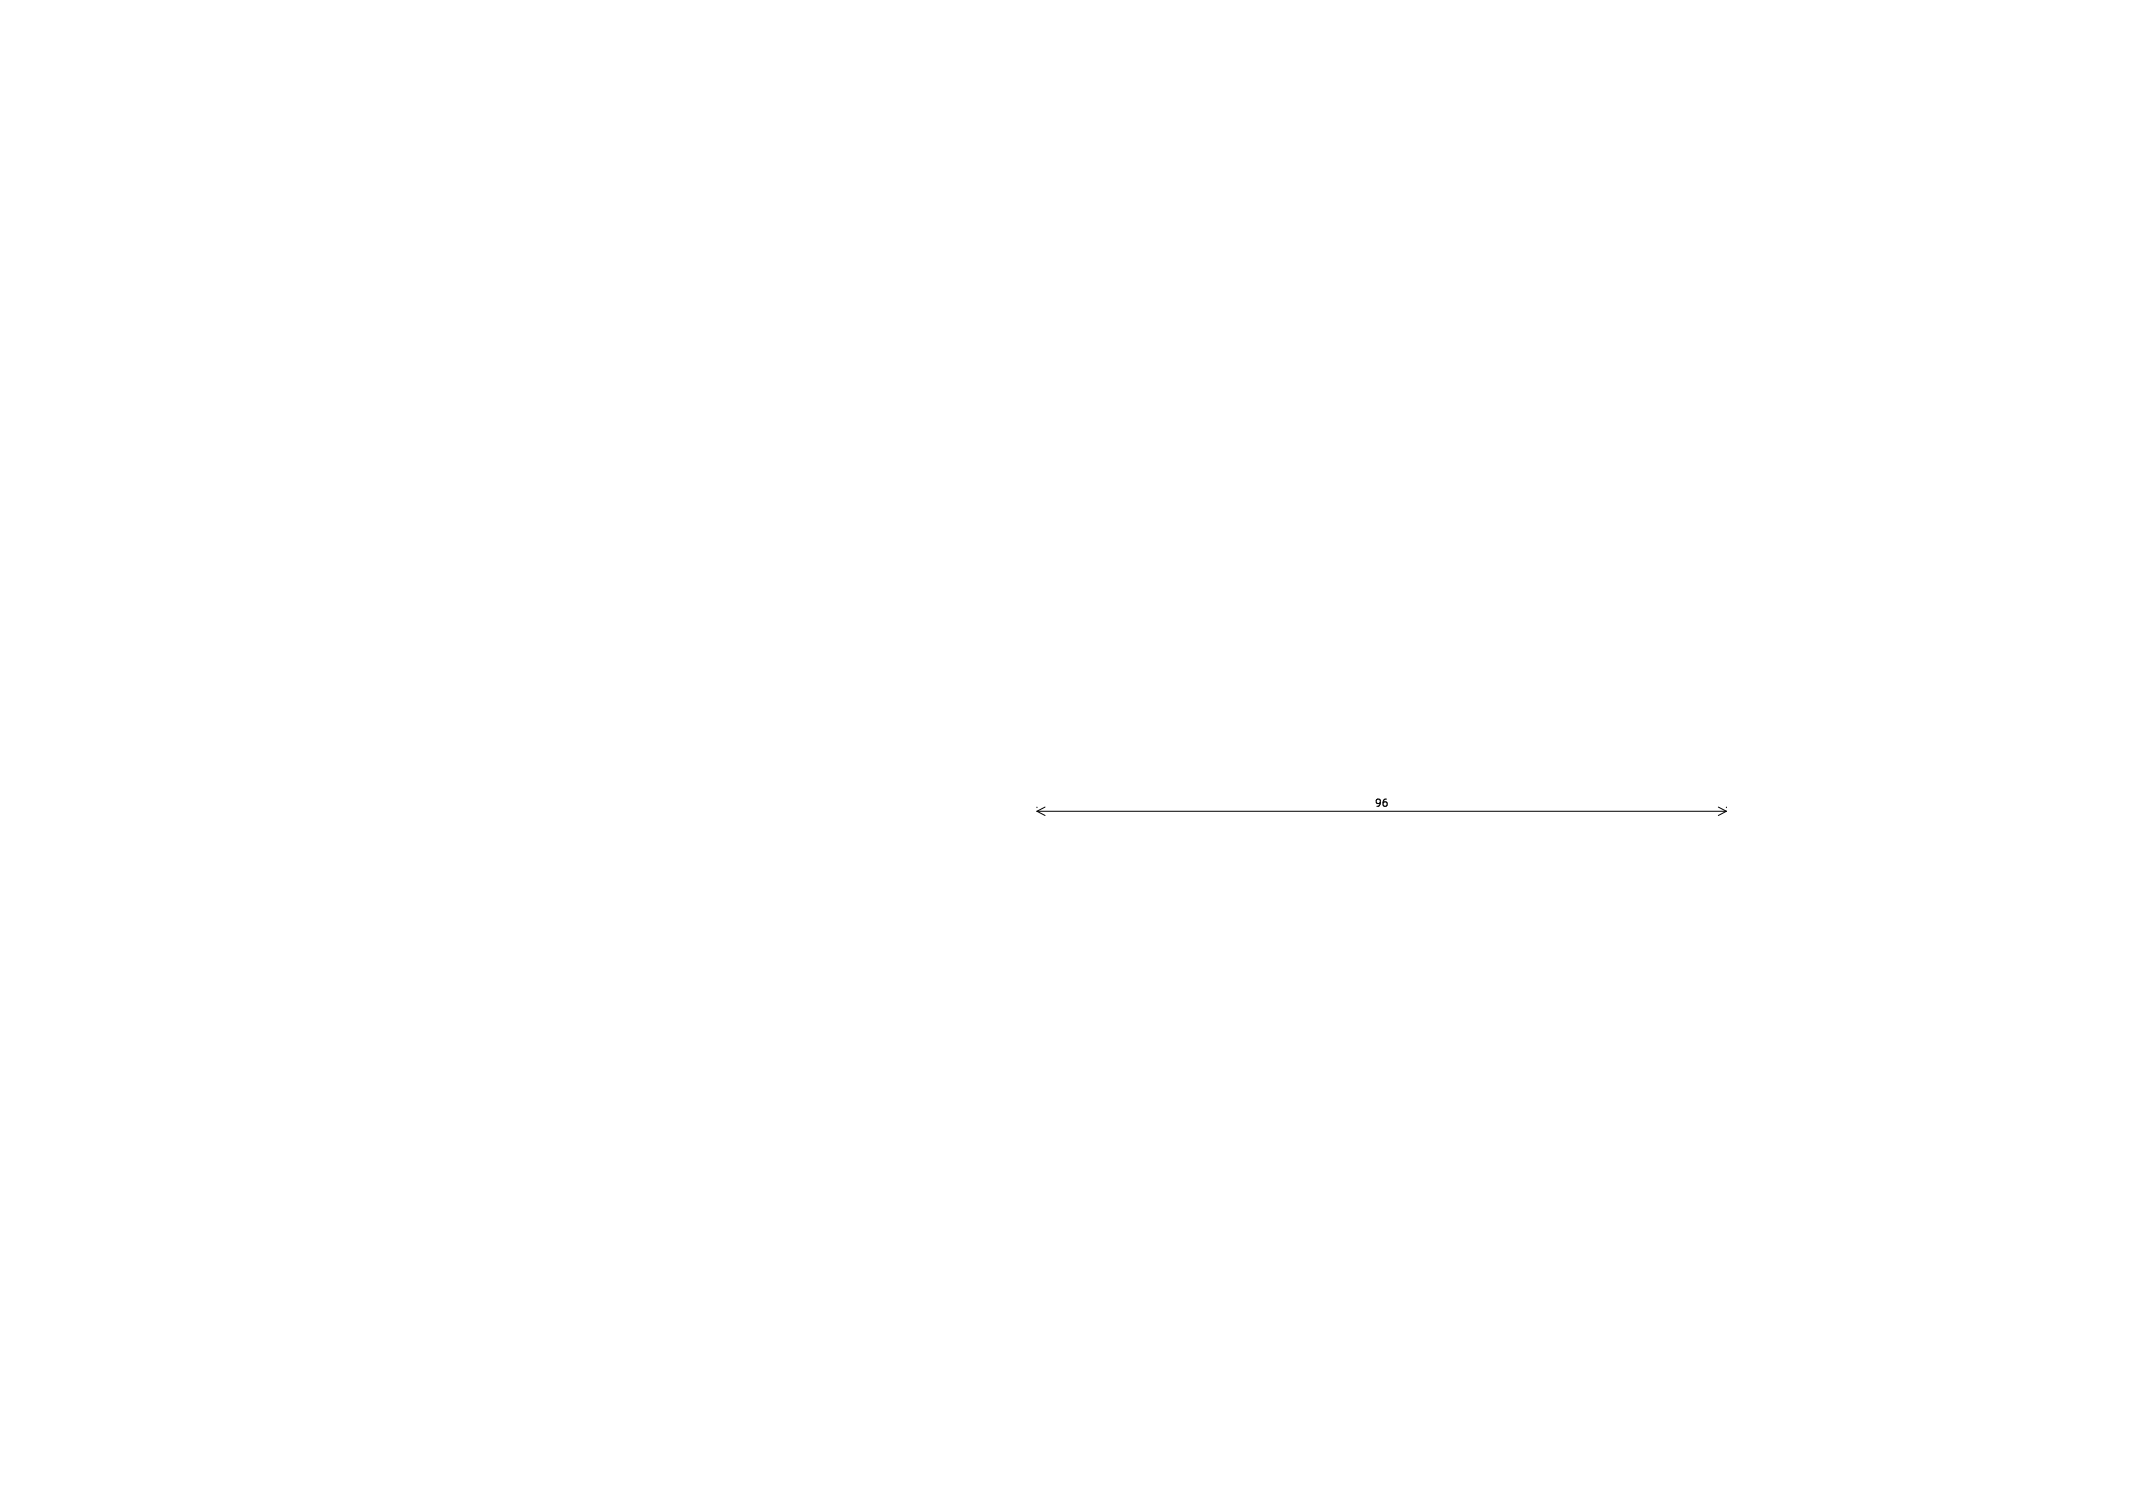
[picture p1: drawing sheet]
<svg xmlns="http://www.w3.org/2000/svg" width="297mm" height="210mm" viewBox="0 0 297 210" stroke-linecap="round" stroke-linejoin="round" font-family="sans-serif">
<defs><g id="words">
<text font-size="1.4" x="191.3" y="112.6">96</text>
</g></defs>
<path d="M144.4 112.4v.1M144.4 113h96M144.4 113l1.1 .6M145.5 112.4l-1.1 .6M239.3 112.4l1.1 .6M240.4 112.4v.1M240.4 113l-1.1 .6" fill="none" stroke="#000" stroke-width=".14"/>
<use href="#words"/>
</svg>
